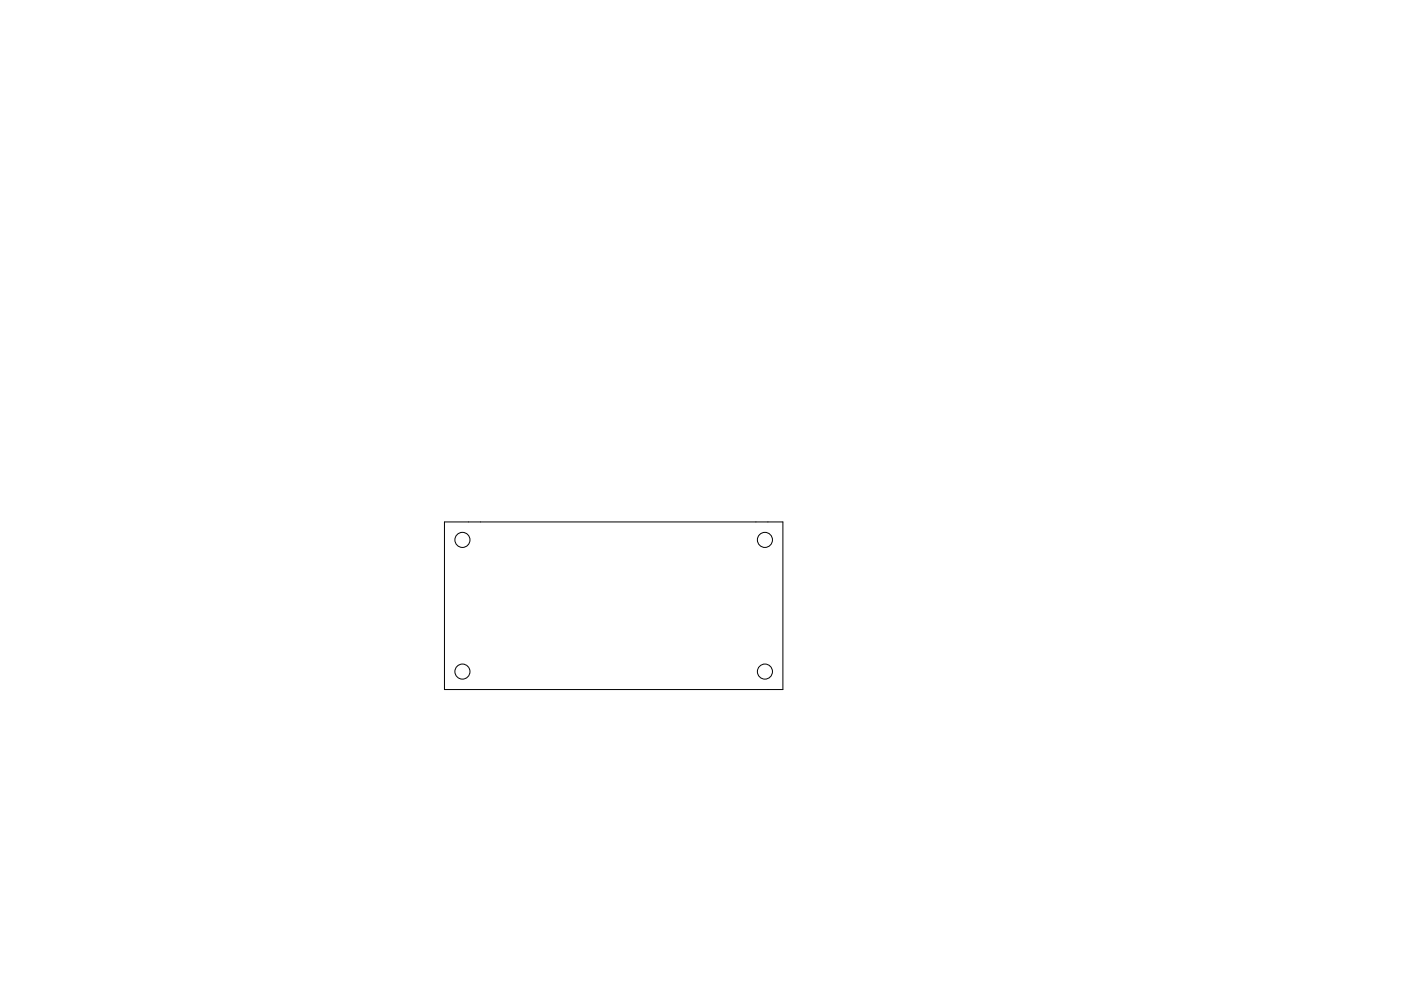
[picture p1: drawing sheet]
<svg xmlns="http://www.w3.org/2000/svg" width="297mm" height="210mm" viewBox="0 0 297 210" stroke-linecap="round" stroke-linejoin="round" font-family="sans-serif">
<g fill="none" stroke="#000" stroke-width=".21">
<path d="M94.2 110.7h71.8v35.6h-71.8z"/>
<circle cx="98" cy="114.5" r="1.6"/>
<circle cx="162.2" cy="114.5" r="1.6"/>
<circle cx="98" cy="142.5" r="1.6"/>
<circle cx="162.2" cy="142.5" r="1.6"/>
</g>
</svg>
